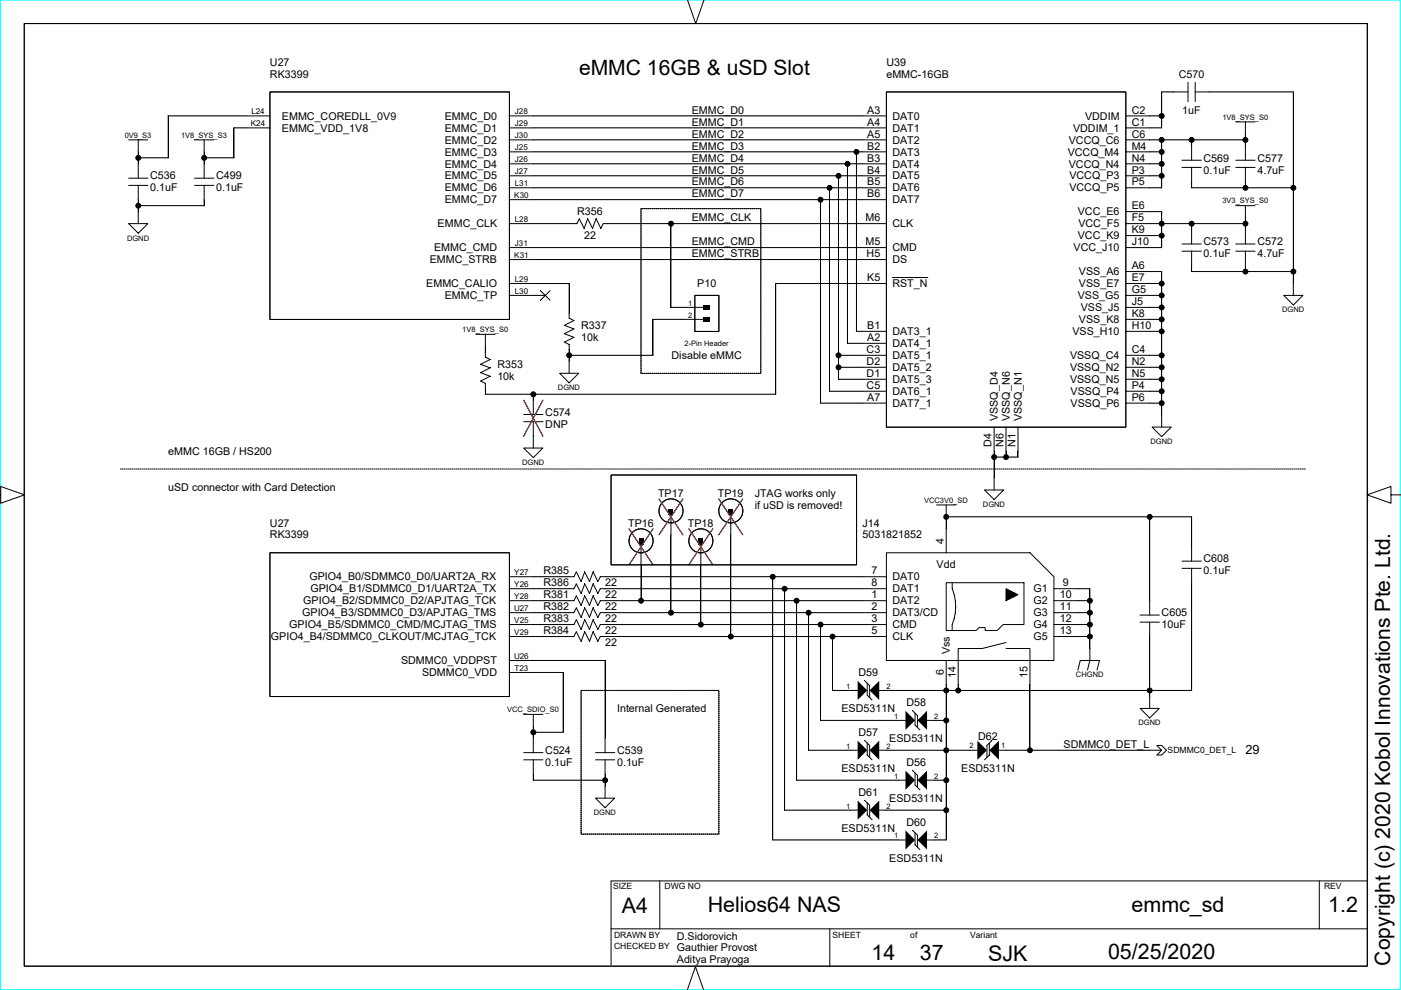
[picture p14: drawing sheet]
<svg xmlns="http://www.w3.org/2000/svg" width="297mm" height="210mm" viewBox="0 0 297 210" stroke-linecap="round" stroke-linejoin="round" font-family="sans-serif">
<defs><g id="words">
<g font-size="4.5">
<text x="122.8" y="16">eMMC 16GB &amp; uSD Slot</text>
<text x="131.9" y="193.6">A4</text>
<text x="150" y="193.4">Helios64 NAS</text>
<text x="239.9" y="193.4">emmc_sd</text>
<text x="281.6" y="193.4">1.2</text>
<text x="184.8" y="203.5">14</text>
<text x="195" y="203.5">37</text>
<text x="209.5" y="203.7">SJK</text>
<text x="234.9" y="203.4">05/25/2020</text>
<text x="294.7" y="204.7" transform="rotate(-90 294.7 204.7)">Copyright (c) 2020 Kobol Innovations Pte. Ltd.</text>
</g>
<text font-size="2.7" x="264.1" y="160">29</text>
<g font-size="2.3" fill="#c0c0c0">
<text x="-1" y="11.3">J</text>
<text x="-.5" y="32.3">I</text>
</g>
<g font-size="2.3">
<text x="57.2" y="13.9">U27</text>
<text x="57.2" y="16.5">RK3399</text>
<text x="187.9" y="13.9">U39</text>
<text x="187.9" y="16.5">eMMC-16GB</text>
<text x="249.9" y="16.5">C570</text>
<text x="59.8" y="25.4">EMMC_COREDLL_0V9</text>
<text x="59.8" y="27.9">EMMC_VDD_1V8</text>
<text x="94.3" y="25.4">EMMC_D0</text>
<text x="94.3" y="27.9">EMMC_D1</text>
<text x="146.7" y="24.1">EMMC_D0</text>
<text x="146.7" y="26.6">EMMC_D1</text>
<text x="146.7" y="29.2">EMMC_D2</text>
<text x="183.9" y="29.2">A5</text>
<text x="183.9" y="26.6">A4</text>
<text x="183.9" y="24.1">A3</text>
<text x="189.2" y="25.4">DAT0</text>
<text x="189.2" y="27.9">DAT1</text>
<text x="227.5" y="27.9">VDDIM_1</text>
<text x="230.1" y="25.4">VDDIM</text>
<text x="239.9" y="26.6">C1</text>
<text x="239.9" y="29.2">C6</text>
<text x="239.9" y="24.1">C2</text>
<text x="250.7" y="24.1">1uF</text>
<text x="94.3" y="30.4">EMMC_D2</text>
<text x="94.3" y="33">EMMC_D3</text>
<text x="94.3" y="35.5">EMMC_D4</text>
<text x="146.7" y="31.7">EMMC_D3</text>
<text x="146.7" y="34.2">EMMC_D4</text>
<text x="183.9" y="34.2">B3</text>
<text x="183.9" y="31.7">B2</text>
<text x="189.2" y="30.4">DAT2</text>
<text x="189.2" y="33">DAT3</text>
<text x="189.2" y="35.5">DAT4</text>
<text x="226.4" y="33">VCCQ_M4</text>
<text x="226.6" y="30.4">VCCQ_C6</text>
<text x="226.6" y="35.5">VCCQ_N4</text>
<text x="239.9" y="34.2">N4</text>
<text x="239.9" y="31.7">M4</text>
<text x="255.2" y="34.2">C569</text>
<text x="266.6" y="34.2">C577</text>
<text x="31.9" y="38.1">C536</text>
<text x="31.9" y="40.6">0.1uF</text>
<text x="45.8" y="38.1">C499</text>
<text x="45.8" y="40.6">0.1uF</text>
<text x="94.3" y="38.1">EMMC_D5</text>
<text x="94.3" y="40.6">EMMC_D6</text>
<text x="146.7" y="36.8">EMMC_D5</text>
<text x="146.7" y="39.3">EMMC_D6</text>
<text x="146.7" y="41.8">EMMC_D7</text>
<text x="183.9" y="41.8">B6</text>
<text x="183.9" y="39.3">B5</text>
<text x="183.9" y="36.8">B4</text>
<text x="189.2" y="38.1">DAT5</text>
<text x="189.2" y="40.6">DAT6</text>
<text x="226.7" y="38.1">VCCQ_P3</text>
<text x="226.7" y="40.6">VCCQ_P5</text>
<text x="239.9" y="39.3">P5</text>
<text x="239.9" y="36.8">P3</text>
<text x="255.2" y="36.8">0.1uF</text>
<text x="266.6" y="36.8">4.7uF</text>
<text x="94.3" y="43.1">EMMC_D7</text>
<text x="122.4" y="45.7">R356</text>
<text x="146.7" y="46.9">EMMC_CLK</text>
<text x="183.5" y="46.9">M6</text>
<text x="189.2" y="43.1">DAT7</text>
<text x="228.5" y="45.7">VCC_E6</text>
<text x="239.9" y="46.9">F5</text>
<text x="239.9" y="44.4">E6</text>
<text x="92.1" y="53.3">EMMC_CMD</text>
<text x="92.8" y="48.2">EMMC_CLK</text>
<text x="123.8" y="50.7">22</text>
<text x="146.7" y="52">EMMC_CMD</text>
<text x="183.5" y="52">M5</text>
<text x="189.2" y="53.3">CMD</text>
<text x="189.2" y="48.2">CLK</text>
<text x="227.6" y="53.3">VCC_J10</text>
<text x="228.5" y="50.7">VCC_K9</text>
<text x="228.6" y="48.2">VCC_F5</text>
<text x="239.9" y="49.5">K9</text>
<text x="239.9" y="52">J10</text>
<text x="255.2" y="52">C573</text>
<text x="266.6" y="52">C572</text>
<text x="91.1" y="55.8">EMMC_STRB</text>
<text x="146.7" y="54.5">EMMC_STRB</text>
<text x="183.7" y="54.5">H5</text>
<text x="183.9" y="59.6">K5</text>
<text x="189.2" y="55.8">DS</text>
<text x="228.8" y="58.4">VSS_A6</text>
<text x="239.9" y="59.6">E7</text>
<text x="239.9" y="57.1">A6</text>
<text x="255.2" y="54.5">0.1uF</text>
<text x="266.6" y="54.5">4.7uF</text>
<text x="90.4" y="60.9">EMMC_CALIO</text>
<text x="94.3" y="63.4">EMMC_TP</text>
<text x="147.8" y="60.9">P10</text>
<text x="189.2" y="60.9">RST_N</text>
<text x="228.5" y="63.4">VSS_G5</text>
<text x="228.8" y="60.9">VSS_E7</text>
<text x="229.1" y="66">VSS_J5</text>
<text x="239.9" y="64.7">J5</text>
<text x="239.9" y="62.1">G5</text>
<text x="123.2" y="69.8">R337</text>
<text x="183.9" y="69.8">B1</text>
<text x="189.2" y="71">DAT3_1</text>
<text x="227.4" y="71">VSS_H10</text>
<text x="228.8" y="68.5">VSS_K8</text>
<text x="239.9" y="67.2">K8</text>
<text x="239.9" y="69.8">H10</text>
<text x="123.2" y="72.3">10k</text>
<text x="142.4" y="76.1">Disable eMMC</text>
<text x="183.7" y="77.4">D2</text>
<text x="183.7" y="74.8">C3</text>
<text x="183.9" y="72.3">A2</text>
<text x="189.2" y="73.6">DAT4_1</text>
<text x="189.2" y="76.1">DAT5_1</text>
<text x="226.9" y="76.1">VSSQ_C4</text>
<text x="239.9" y="74.8">C4</text>
<text x="239.9" y="77.4">N2</text>
<text x="105.4" y="80.6">10k</text>
<text x="105.4" y="78">R353</text>
<text x="183.7" y="79.9">D1</text>
<text x="183.7" y="82.5">C5</text>
<text x="189.2" y="83.7">DAT6_1</text>
<text x="189.2" y="78.7">DAT5_2</text>
<text x="189.2" y="81.2">DAT5_3</text>
<text x="226.9" y="78.7">VSSQ_N2</text>
<text x="226.9" y="81.2">VSSQ_N5</text>
<text x="227" y="83.7">VSSQ_P4</text>
<text x="239.9" y="82.5">P4</text>
<text x="239.9" y="79.9">N5</text>
<text x="115.6" y="88.2">C574</text>
<text x="183.9" y="85">A7</text>
<text x="189.2" y="86.3">DAT7_1</text>
<text x="211.6" y="89.3" transform="rotate(-90 211.6 89.3)">VSSQ_D4</text>
<text x="214.1" y="89.3" transform="rotate(-90 214.1 89.3)">VSSQ_N6</text>
<text x="216.6" y="89.3" transform="rotate(-90 216.6 89.3)">VSSQ_N1</text>
<text x="227" y="86.3">VSSQ_P6</text>
<text x="239.9" y="85">P6</text>
<text x="115.6" y="90.7">DNP</text>
<text x="210.2" y="94.7" transform="rotate(-90 210.2 94.7)">D4</text>
<text x="212.8" y="94.7" transform="rotate(-90 212.8 94.7)">N6</text>
<text x="215.3" y="94.7" transform="rotate(-90 215.3 94.7)">N1</text>
<text x="35.7" y="96.4">eMMC 16GB / HS200</text>
<text x="35.7" y="104">uSD connector with Card Detection</text>
<text x="139.5" y="105.3">TP17</text>
<text x="152.2" y="105.3">TP19</text>
<text x="160" y="105.3">JTAG works only</text>
<text x="160" y="107.8">if uSD is removed!</text>
<text x="57.2" y="111.6">U27</text>
<text x="133.2" y="111.6">TP16</text>
<text x="145.9" y="111.6">TP18</text>
<text x="182.9" y="111.6">J14</text>
<text x="57.2" y="114.2">RK3399</text>
<text x="182.9" y="114.2">5031821852</text>
<text x="200.1" y="115.3" transform="rotate(-90 200.1 115.3)">4</text>
<text x="255.2" y="119.3">C608</text>
<text x="65.6" y="123.1">GPIO4_B0/SDMMC0_D0/UART2A_RX</text>
<text x="65.8" y="125.6">GPIO4_B1/SDMMC0_D1/UART2A_TX</text>
<text x="115.2" y="121.8">R385</text>
<text x="115.2" y="124.3">R386</text>
<text x="128.3" y="124.3">22</text>
<text x="184.8" y="124.3">8</text>
<text x="184.8" y="121.8">7</text>
<text x="189.2" y="123.1">DAT0</text>
<text x="189.2" y="125.6">DAT1</text>
<text x="198.6" y="120.5">Vdd</text>
<text x="219.1" y="125.6">G1</text>
<text x="225.4" y="124.3">9</text>
<text x="255.2" y="121.8">0.1uF</text>
<text x="64.1" y="130.7">GPIO4_B3/SDMMC0_D3/APJTAG_TMS</text>
<text x="64.3" y="128.1">GPIO4_B2/SDMMC0_D2/APJTAG_TCK</text>
<text x="115.2" y="126.9">R381</text>
<text x="115.2" y="129.4">R382</text>
<text x="115.2" y="131.9">R383</text>
<text x="128.3" y="126.9">22</text>
<text x="128.3" y="129.4">22</text>
<text x="128.3" y="132">22</text>
<text x="184.8" y="129.4">2</text>
<text x="184.8" y="131.9">3</text>
<text x="184.8" y="126.9">1</text>
<text x="189.2" y="128.1">DAT2</text>
<text x="189.2" y="130.7">DAT3/CD</text>
<text x="219.1" y="128.1">G2</text>
<text x="219.1" y="130.7">G3</text>
<text x="224.7" y="131.9">12</text>
<text x="224.7" y="129.4">11</text>
<text x="224.7" y="126.9">10</text>
<text x="246.3" y="130.7">C605</text>
<text x="57.4" y="135.7">GPIO4_B4/SDMMC0_CLKOUT/MCJTAG_TCK</text>
<text x="61.3" y="133.2">GPIO4_B5/SDMMC0_CMD/MCJTAG_TMS</text>
<text x="115.2" y="134.5">R384</text>
<text x="128.3" y="134.5">22</text>
<text x="128.3" y="137">22</text>
<text x="184.8" y="134.5">5</text>
<text x="189.2" y="133.2">CMD</text>
<text x="189.2" y="135.7">CLK</text>
<text x="219.1" y="133.2">G4</text>
<text x="219.1" y="135.7">G5</text>
<text x="224.7" y="134.5">13</text>
<text x="246.3" y="133.2">10uF</text>
<text x="85" y="140.8">SDMMC0_VDDPST</text>
<text x="89.5" y="143.4">SDMMC0_VDD</text>
<text x="182" y="143.4">D59</text>
<text x="200.1" y="143.2" transform="rotate(-90 200.1 143.2)">6</text>
<text x="201.4" y="138.8" transform="rotate(-90 201.4 138.8)">Vss</text>
<text x="202.6" y="143.8" transform="rotate(-90 202.6 143.8)">14</text>
<text x="217.8" y="143.8" transform="rotate(-90 217.8 143.8)">15</text>
<text x="192.2" y="149.7">D58</text>
<text x="130.8" y="151">Internal Generated</text>
<text x="178.4" y="151">ESD5311N</text>
<text x="115.6" y="159.9">C524</text>
<text x="130.8" y="159.9">C539</text>
<text x="182" y="156">D57</text>
<text x="188.5" y="157.3">ESD5311N</text>
<text x="207.4" y="156.8">D62</text>
<text x="225.5" y="158.6">SDMMC0_DET_L</text>
<text x="115.6" y="162.4">0.1uF</text>
<text x="130.8" y="162.4">0.1uF</text>
<text x="178.4" y="163.7">ESD5311N</text>
<text x="192.2" y="162.4">D56</text>
<text x="203.8" y="163.7">ESD5311N</text>
<text x="182" y="168.7">D61</text>
<text x="188.5" y="170">ESD5311N</text>
<text x="178.4" y="176.4">ESD5311N</text>
<text x="192.2" y="175.1">D60</text>
<text x="188.5" y="182.7">ESD5311N</text>
<text x="143.5" y="199.2">D.Sidorovich</text>
<text x="143.5" y="201.7">Gauthier Provost</text>
<text x="143.5" y="204.3">Aditya Prayoga</text>
</g>
<g font-size="1.8">
<text x="247.6" y="159.7">SDMMC0_DET_L</text>
<text x="130" y="188.4">SIZE</text>
<text x="140.9" y="188.4">DWG NO</text>
<text x="280.7" y="188.4">REV</text>
<text x="130.2" y="198.8">DRAWN BY</text>
<text x="130.2" y="201.3">CHECKED BY</text>
<text x="176.5" y="198.8">SHEET</text>
<text x="193" y="198.8">of</text>
<text x="205.7" y="198.8">Variant</text>
</g>
<g font-size="1.7">
<text x="53.2" y="26.8">K24</text>
<text x="53.3" y="24.2">L24</text>
<text x="109.2" y="29.3">J30</text>
<text x="109.2" y="26.8">J29</text>
<text x="109.2" y="24.2">J28</text>
<text x="109.2" y="34.4">J26</text>
<text x="109.2" y="31.8">J25</text>
<text x="109" y="42">K30</text>
<text x="109.1" y="39.5">L31</text>
<text x="109.2" y="36.9">J27</text>
<text x="109.1" y="47.1">L28</text>
<text x="109.2" y="52.1">J31</text>
<text x="109" y="54.7">K31</text>
<text x="109.1" y="59.8">L29</text>
<text x="109.1" y="62.3">L30</text>
<text x="109" y="124.5">Y26</text>
<text x="109" y="121.9">Y27</text>
<text x="109" y="129.5">U27</text>
<text x="109" y="127">Y28</text>
<text x="109" y="132.1">V25</text>
<text x="109" y="134.6">V29</text>
<text x="109" y="139.7">U26</text>
<text x="109.1" y="142.2">T23</text>
</g>
<g font-size="1.6">
<text x="26.5" y="29.2">0V9_S3</text>
<text x="38.4" y="29.2">1V8_SYS_S3</text>
<text x="259.2" y="25.4">1V8_SYS_S0</text>
<text x="259.2" y="43.1">3V3_SYS_S0</text>
<text x="26.9" y="51">DGND</text>
<text x="145.9" y="64.8">1</text>
<text x="98" y="70.4">1V8_SYS_S0</text>
<text x="145.9" y="67.4">2</text>
<text x="271.8" y="66.2">DGND</text>
<text x="145.1" y="73.3">2-Pin Header</text>
<text x="118.3" y="82.7">DGND</text>
<text x="243.9" y="94.1">DGND</text>
<text x="110.7" y="98.6">DGND</text>
<text x="195.9" y="106.6">VCC3V0_SD</text>
<text x="208.4" y="107.5">DGND</text>
<text x="228.1" y="143.6">CHGND</text>
<text x="179.4" y="146.1">1</text>
<text x="187.9" y="146.1">2</text>
<text x="107.5" y="151">VCC_SDIO_S0</text>
<text x="189.6" y="152.4">1</text>
<text x="198.1" y="152.4">2</text>
<text x="241.4" y="153.8">DGND</text>
<text x="179.4" y="158.7">1</text>
<text x="187.9" y="158.7">2</text>
<text x="205.6" y="158.6">2</text>
<text x="212.3" y="158.6">1</text>
<text x="189.6" y="165.1">1</text>
<text x="198.1" y="165.1">2</text>
<text x="125.9" y="172.8">DGND</text>
<text x="179.4" y="171.4">1</text>
<text x="187.9" y="171.4">2</text>
<text x="189.6" y="177.8">1</text>
<text x="198.1" y="177.8">2</text>
</g>
</g></defs>
<path d="M.1 0h296.8v209.8h-296.8z" fill="none" stroke="#0ff" stroke-width=".21"/>
<g fill="none" stroke="#000" stroke-width=".21">
<path d="M149.3 -.1l-1.8 5.1-1.8-5M5.1 5h284.8v199.9h-284.8zM57.2 19.5h50.8v48.2h-50.8zM256.4 19.5h17.8v43.2M52.2 24.6h5.1M52.2 27.1h5.1M108 24.6h74.9M108 27.1h74.9M108 29.7h74.9M108 32.2h5.1M108 34.7h5.1M108 37.3h5.1"/>
<path d="M108 39.8h5.1M243.7 29.7h20.4M243.7 32.2h2.6M243.7 34.7h2.6M243.7 37.3h2.6M243.7 39.8h2.6M246.3 29.7v10.1M250.6 35.5h4.1M250.6 34h4.1M252.6 39.8h21.6M252.6 29.7v4.3M252.6 35.5v4.3"/>
<path d="M262 25.8h4.1M262 35.5h4.1M262 34h4.1M264.1 25.8v8.2M264.1 35.5v4.3M108 42.3h5.1M108 47.4h14.3l.5-1 1 2 .8-2 1 2 .8-2 1 2 .5-1h1M108 52.5h74.9M108 55h74.9M243.7 47.4h20.4M243.7 52.5h2.6M243.7 44.9h2.6v7.6"/>
<path d="M243.7 57.6h2.6v33M243.7 50h2.6M250.6 53.3h4.1M250.6 51.7h4.1M252.6 57.6h21.6M252.6 47.4v4.4M252.6 53.2v4.4M262 43.6h4.1M262 53.3h4.1M262 51.7h4.1M264.1 43.6v8.2M264.1 53.2v4.4"/>
<path d="M102.9 74.7v1M102.9 75.7l1 .5-2 1 2 .8-2 1 2 .8-2 1 1 .5M108 60.1h12.7v7.4l1 .5-2 1 2 .7-2 1.1 2 .7-2 1 1 .5v6.2M108 62.6h7.6M114.6 61.6l2 2M116.6 61.6l-2 2M118.7 79.1h4l-2 2.1zM120.6 75.3h17.8M144.8 67.7h-6.4v7.7M243.7 60.1h2.6M243.7 62.6h2.6M243.7 67.7h2.6"/>
<path d="M243.7 75.3h2.6M243.7 77.9h2.6M243.7 65.2h2.6M243.7 70.3h2.6M272.2 62.6h4l-2 2.1zM102.9 81.3v1M111 89.4h4.1M111 87.9h4.1M111 84.9l4.1 7.6M113.1 84.9v3M113.1 89.4v3.1M115.1 84.9l-4.1 7.6"/>
<path d="M243.7 83h2.6M243.7 80.4h2.6M243.7 85.5h2.6M244.3 90.6h4l-2 2zM0 104.9h.1v-1.8l5.1 1.8-5.1 1.8v-1.8M57.2 117.2h50.8v30.5h-50.8zM294.9 104.9v1.8l-5-1.8 5-1.8v1.8h2.1M108 122.3h5.1M108 124.8h5.1M108 127.4h5.1M108 129.9h5.1M108 135h5.1"/>
<path d="M108 132.4h5.1M108 140h5.1M108 142.6h5.1M129.5 196.9h160.4M129.5 186.8h160.4M129.6 186.8v17.8M139.9 186.8v10.2M175.9 196.9v7.9M279.7 186.8v10.2M145.7 209.9l1.7-5 1.8 5"/>
<circle cx="246.3" cy="32.2" r=".52"/>
<circle cx="246.3" cy="34.7" r=".52"/>
<circle cx="246.3" cy="37.3" r=".52"/>
<circle cx="246.3" cy="29.7" r=".52"/>
<circle cx="252.6" cy="29.7" r=".52"/>
<circle cx="264.1" cy="29.7" r=".52"/>
<circle cx="264.1" cy="39.8" r=".52"/>
<circle cx="274.2" cy="39.8" r=".52"/>
<circle cx="246.3" cy="47.4" r=".52"/>
<circle cx="246.3" cy="50" r=".52"/>
<circle cx="252.6" cy="47.4" r=".52"/>
<circle cx="264.1" cy="47.4" r=".52"/>
<circle cx="264.1" cy="57.6" r=".52"/>
<circle cx="274.2" cy="57.6" r=".52"/>
<circle cx="120.7" cy="75.3" r=".52"/>
<circle cx="246.3" cy="60.1" r=".52"/>
<circle cx="246.3" cy="67.7" r=".52"/>
<circle cx="246.3" cy="77.9" r=".52"/>
<circle cx="246.3" cy="75.3" r=".52"/>
<circle cx="246.3" cy="62.6" r=".52"/>
<circle cx="246.3" cy="65.2" r=".52"/>
<circle cx="246.3" cy="70.3" r=".52"/>
<circle cx="246.3" cy="83" r=".52"/>
<circle cx="246.3" cy="80.4" r=".52"/>
<circle cx="246.3" cy="85.5" r=".52"/>
</g>
<g fill="#000">
<path d="M252.6 29.7v1.2z" fill-rule="evenodd"/>
<path d="M252.6 38.5v1.3z" fill-rule="evenodd"/>
<path d="M264.1 28.4v1.3z" fill-rule="evenodd"/>
<path d="M264.1 29.7v1.2z" fill-rule="evenodd"/>
<path d="M264.1 38.5v1.3z" fill-rule="evenodd"/>
<path d="M252.6 47.4v1.3z" fill-rule="evenodd"/>
<path d="M252.6 56.3v1.3z" fill-rule="evenodd"/>
<path d="M264.1 47.4v1.3z" fill-rule="evenodd"/>
<path d="M264.1 46.1v1.3z" fill-rule="evenodd"/>
<path d="M264.1 56.3v1.3z" fill-rule="evenodd"/>
<path d="M120.7 75.3v1.3z" fill-rule="evenodd"/>
<path d="M120.7 74.1v1.2z" fill-rule="evenodd"/>
<circle cx="246.3" cy="32.2" r=".53"/>
<circle cx="246.3" cy="29.7" r=".53"/>
<circle cx="246.3" cy="34.7" r=".53"/>
<circle cx="246.3" cy="37.3" r=".53"/>
<circle cx="252.6" cy="29.7" r=".53"/>
<circle cx="264" cy="29.7" r=".53"/>
<circle cx="264" cy="39.8" r=".53"/>
<circle cx="274.2" cy="39.8" r=".53"/>
<circle cx="246.3" cy="50" r=".53"/>
<circle cx="246.3" cy="47.4" r=".53"/>
<circle cx="252.6" cy="47.4" r=".53"/>
<circle cx="264" cy="57.6" r=".53"/>
<circle cx="264" cy="47.4" r=".53"/>
<circle cx="274.2" cy="57.6" r=".53"/>
<circle cx="120.7" cy="75.3" r=".53"/>
<circle cx="246.3" cy="60.1" r=".53"/>
<circle cx="246.3" cy="65.2" r=".53"/>
<circle cx="246.3" cy="75.3" r=".53"/>
<circle cx="246.3" cy="70.3" r=".53"/>
<circle cx="246.3" cy="62.6" r=".53"/>
<circle cx="246.3" cy="67.7" r=".53"/>
<circle cx="246.3" cy="77.9" r=".53"/>
<circle cx="246.3" cy="83" r=".53"/>
<circle cx="246.3" cy="80.4" r=".53"/>
<circle cx="246.3" cy="85.5" r=".53"/>
</g>
<path d="M111 84.9l4.1 7.6" fill="none" stroke="#f00" stroke-width=".21"/>
<path d="M115.1 84.9l-4.1 7.6" fill="none" stroke="#f00" stroke-width=".21"/>
<g fill="none" stroke="#000" stroke-width=".21">
<path d="M248.8 19.5h3.1M251.9 17.5v4M253.4 19.5h3.1M253.4 17.5v4M27.3 29.7h4M27.3 39.3h4.1M27.3 37.8h4.1M29.3 33.5h6.4M29.3 29.6v8.2M29.3 39.3v8.1M35.6 24.6h16.6M35.7 24.6v8.9"/>
<path d="M41.2 29.7h4.1M41.3 39.3h4M41.3 37.8h4M43.3 33.5h6.3M43.3 29.6v8.2M43.3 39.3v4.3h-14M52.2 27.1h-2.6v6.4M27.3 47.4h4l-2 2zM128.9 47.4h54M142.3 47.4v17.8M100.9 70.9h4M102.9 70.9v3.8"/>
<path d="M142.2 65.2h6.9M144.8 67.7h4.3M147.3 62.6h5.1v7.7h-5.1zM164.4 60.1h18.5M164.5 60.1v23.5h-61.6M102.9 82.3v1.3M111 95h4.1l-2 2zM113.1 83.6v1.3M113.1 92.5v2.5M133.4 112.1l5 7.6M135.9 115.4v4.3M138.4 112.1l-5 7.6"/>
<path d="M198.6 107.1h4M200.6 109.6h52v9.4M200.6 107v5.1M243.8 109.6v20.8M250.6 119h4.1M113 122.3h8.7l.5-1 1 2 .8-2 1 2 .7-2 1.1 2 .5-1h55.6M113 124.8h8.7l.5-1 1 2 .8-2 1 2 .7-2 1.1 2 .5-1h55.6M113 127.4h8.7l.5-1.1 1 2.1 .8-2.1 1 2.1 .7-2.1 1.1 2.1 .5-1h1M113 129.9h8.7l.5-1 1 2 .8-2 1 2 .7-2 1.1 2 .5-1h1M113 132.4h8.7l.5-1 1 2 .8-2 1 2 .7-2 1.1 2 .5-1h1M113 135h8.7l.5-1.1 1 2.1 .8-2.1 1 2.1 .7-2.1 1.1 2.1 .5-1h1M163.8 122.3v55.8"/>
<path d="M166.3 124.8v47h15.6M241.7 131.9h4.1M241.7 130.4h4.1M243.8 131.9v3.1M250.6 120.5h4.1M252.6 120.5v3M111 151.5h4.1M111 159.6h4.1M113 142.6h6.4v12.7M113 155.3h6.4M113 140h15.3v19.6M113.1 151.4v8.2"/>
<path d="M126.3 159.6h4M180.3 146.4h1.6M180.3 159.1h1.6M183.4 144.4l1 1M183.4 157l1 1.1M183.9 144.9v2.5l1 1M183.9 157.5v2.6M184.4 145.4v2.5M184.4 158v2.6M186.4 146.4h1.5M186.4 159.1h1.5M190.5 152.7h1.5"/>
<path d="M193.5 150.7l1 1v2.5M194 151.2v2.6M194 153.7l1 1M196.5 152.7h1.6M205.7 159.1h1.5M209.3 158v2.6M209.8 157.5v2.6M210.3 157l-1 1.1M211.8 159.1h34.5M218.4 145.1v14M241.7 150.2h4.1l-2 2zM243.8 147.7v2.5"/>
<path d="M245.3 158.1h1l1 1-1 1h-1l1-1zM111 161.1h4.1M113.1 161.1v4.3h15.2M126.3 169.2h4l-2 2.1zM126.3 161.1h4M128.3 161.1v8.1M163.8 178.1h28.2M183.4 169.7l1 1v2.6M183.9 170.2v2.6l1 1M183.9 160.1l1 1M186.4 171.8h1.5M190.5 165.4h1.5"/>
<path d="M193.5 163.4l1 1M193.5 176.1l1 1M194 163.9v2.6l1 .9M194 176.6v2.5M194 179.1l1 1M194.5 164.4v2.5M194.5 177.1v2.5M196.5 165.4h1.6M196.5 178.1h1.6M209.8 160.1l-1.1 1"/>
<circle cx="29.3" cy="33.5" r=".52"/>
<circle cx="43.3" cy="33.5" r=".52"/>
<circle cx="29.3" cy="43.6" r=".52"/>
<circle cx="142.3" cy="47.4" r=".52"/>
<circle cx="113.1" cy="83.6" r=".52"/>
<circle cx="135.9" cy="114.7" r="2.55"/>
<circle cx="200.6" cy="109.6" r=".52"/>
<circle cx="243.8" cy="109.6" r=".52"/>
<circle cx="163.8" cy="122.3" r=".52"/>
<circle cx="166.4" cy="124.8" r=".52"/>
<circle cx="113.1" cy="155.3" r=".52"/>
<circle cx="218.4" cy="159.1" r=".52"/>
<circle cx="128.3" cy="165.4" r=".52"/>
</g>
<g fill="#000">
<path d="M29.3 33.5v1.2z" fill-rule="evenodd"/>
<path d="M29.3 32.2v1.3z" fill-rule="evenodd"/>
<path d="M43.3 33.5v1.2z" fill-rule="evenodd"/>
<path d="M43.3 32.2v1.3z" fill-rule="evenodd"/>
<path d="M29.3 43.6v1.3z" fill-rule="evenodd"/>
<path d="M29.3 42.3v1.3z" fill-rule="evenodd"/>
<path d="M43.3 42.3v1.3z" fill-rule="evenodd"/>
<path d="M102.9 73.4v1.3z" fill-rule="evenodd"/>
<path d="M102.9 82.3v1.3z" fill-rule="evenodd"/>
<path d="M113.1 83.6v1.3z" fill-rule="evenodd"/>
<path d="M113.1 155.3v1.2z" fill-rule="evenodd"/>
<path d="M113.1 154v1.3z" fill-rule="evenodd"/>
<path d="M181.8 144.4l2.1 2-2.1 2z" fill-rule="evenodd"/>
<path d="M181.8 157l2.1 2.1-2.1 2z" fill-rule="evenodd"/>
<path d="M184.4 146.4l2-2v4z" fill-rule="evenodd"/>
<path d="M184.4 159.1l2-2.1v4.1z" fill-rule="evenodd"/>
<path d="M192 150.7l2 2-2 2z" fill-rule="evenodd"/>
<path d="M194.5 152.7l2.1-2v4z" fill-rule="evenodd"/>
<path d="M207.2 157l2.1 2.1-2.1 2z" fill-rule="evenodd"/>
<path d="M211.8 157v4.1l-2-2z" fill-rule="evenodd"/>
<path d="M113.1 164.1v1.3z" fill-rule="evenodd"/>
<path d="M128.3 165.4v1.3z" fill-rule="evenodd"/>
<path d="M128.3 164.1v1.3z" fill-rule="evenodd"/>
<path d="M181.8 169.7l2.1 2.1-2.1 2z" fill-rule="evenodd"/>
<path d="M184.4 171.8l2-2.1v4.1z" fill-rule="evenodd"/>
<path d="M192 163.4l2 2-2 2z" fill-rule="evenodd"/>
<path d="M192 176.1l2 2-2 2z" fill-rule="evenodd"/>
<path d="M196.6 163.4v4l-2.1-2z" fill-rule="evenodd"/>
<path d="M194.5 178.1l2.1-2v4z" fill-rule="evenodd"/>
<circle cx="29.3" cy="33.5" r=".53"/>
<circle cx="43.3" cy="33.5" r=".53"/>
<circle cx="29.3" cy="43.6" r=".53"/>
<circle cx="142.3" cy="47.4" r=".53"/>
<circle cx="113.1" cy="83.6" r=".53"/>
<circle cx="200.6" cy="109.6" r=".53"/>
<circle cx="243.8" cy="109.6" r=".53"/>
<circle cx="163.8" cy="122.3" r=".53"/>
<circle cx="166.3" cy="124.8" r=".53"/>
<circle cx="113.1" cy="155.3" r=".53"/>
<circle cx="218.4" cy="159.1" r=".53"/>
<circle cx="128.3" cy="165.4" r=".53"/>
</g>
<path d="M149.1 67.2h1.3v1h-1.3zM149.1 64.7h1.3v1h-1.3zM135.4 114.2h1v1.2h-1z" fill="#000"/>
<path d="M135.9 44.2h25.4v35h-25.4zM276.8 99.4h-251.3M123.2 146.4h29.2v30.4h-29.2z" fill="none" stroke="#000" stroke-width=".21" stroke-dasharray=".2 .2"/>
<path d="M133.4 112.1l5 7.6" fill="none" stroke="#f00" stroke-width=".21"/>
<path d="M138.4 112.1l-5 7.6" fill="none" stroke="#f00" stroke-width=".21"/>
<g fill="none" stroke="#000" stroke-width=".21">
<path d="M139.7 105.8l5.1 7.6M142.3 109.1v4.3M144.8 105.8l-5.1 7.6"/>
<circle cx="142.3" cy="108.3" r="2.55"/>
</g>
<path d="M141.7 107.8h1.1v1.3h-1.1z" fill="#000"/>
<path d="M139.7 105.8l5.1 7.6" fill="none" stroke="#f00" stroke-width=".21"/>
<path d="M144.8 105.8l-5.1 7.6" fill="none" stroke="#f00" stroke-width=".21"/>
<g fill="none" stroke="#000" stroke-width=".21">
<path d="M146 112.1l5.1 7.6M148.6 115.4v4.3M151.1 112.1l-5.1 7.6"/>
<circle cx="148.6" cy="114.7" r="2.55"/>
</g>
<path d="M148.1 114.2h1v1.2h-1z" fill="#000"/>
<path d="M146 112.1l5.1 7.6" fill="none" stroke="#f00" stroke-width=".21"/>
<path d="M151.1 112.1l-5.1 7.6" fill="none" stroke="#f00" stroke-width=".21"/>
<g fill="none" stroke="#000" stroke-width=".21">
<path d="M152.4 105.8l5.1 7.6M154.9 109.1v4.3M157.5 105.8l-5.1 7.6"/>
<circle cx="154.9" cy="108.3" r="2.55"/>
</g>
<path d="M154.4 107.8h1.1v1.3h-1.1z" fill="#000"/>
<path d="M152.4 105.8l5.1 7.6" fill="none" stroke="#f00" stroke-width=".21"/>
<path d="M157.5 105.8l-5.1 7.6" fill="none" stroke="#f00" stroke-width=".21"/>
<g fill="none" stroke="#000" stroke-width=".21">
<path d="M187.9 19.5h50.8v71.1h-50.8zM246.3 19.5h2.5M246.3 19.5v7.6h-7.6M113 32.2h75M113 34.7h75M113 37.3h75M113 39.8h75M175.9 39.8v43.2h12.1M177.8 37.3v43.1h10.2M179.7 34.7v38.1M181.6 32.2v38.1M182.9 27.1h5.1"/>
<path d="M182.9 24.6h5.1M182.9 29.7h5.1M238.7 32.2h5.1M238.7 34.7h5.1M238.7 37.3h5.1M238.7 39.8h5.1M238.7 24.6h7.6M238.7 29.7h5.1M113 42.3h75M174 42.3v43.2h14M182.9 47.4h5.1M182.9 52.5h5.1"/>
<path d="M182.9 55h5.1M189.2 58.8h7.5M238.7 44.9h5.1M238.7 47.4h5.1M238.7 52.5h5.1M238.7 50h5.1M238.7 57.6h5.1M177.8 77.9h10.2M177.8 75.3h10.2M179.7 72.8h8.3M181.6 70.3h6.4M182.9 60.1h5.1"/>
<path d="M238.7 70.3h5.1M238.7 77.9h5.1M238.7 75.3h5.1M238.7 60.1h5.1M238.7 62.6h5.1M238.7 65.2h5.1M238.7 67.7h5.1M210.8 96.9h5M210.8 90.5v13.4M213.3 90.5v6.4M215.8 90.5v6.4M238.7 80.4h5.1"/>
<path d="M238.7 83h5.1M238.7 85.5h5.1M129.6 100.7h52v19.1h-52zM135.9 119.7v7.7M142.3 113.4v16.5M148.6 119.7v12.7M154.9 113.4v21.6M187.9 117.2h30.5l5.1 5.1v17.7h-35.6zM200.6 112.1v5.1M208.7 103.9h4.1l-2 2zM128.3 127.4h59.7M128.3 129.9h59.7"/>
<path d="M128.3 132.4h59.7M128.3 135h59.7M168.9 127.4v38h21.6M171.4 129.9v29.2h8.9M174 132.4v20.4l16.5-.1M176.5 135v11.4h3.8M182.9 122.3h5.1M182.9 124.8h5.1M200.6 123.5h16.5v8.9h-4.4l-1.3 1.3h-2.5v-.6h-1.3l-.6 .6h-6.4zM201.9 123.5v1.3a10 10 0 0 1 0 7.6v1.3M213.3 136.2l-5.1 1.3h-5v8.9M213.3 137.5h5.1v7.6"/>
<path d="M213.3 124.8l2.5 1.3-2.5 1.3zM223.4 127.4h7.7M223.4 129.9h7.7M223.4 132.4h7.7M223.4 135h7.7M223.4 124.8h7.7v15.3l-.5 2M243.8 135v12.7M252.6 123.5v22.9h-64.7M187.9 159.1h17.8M198.1 152.7h2.5M200.6 140v38.1h-2.5M228.5 142.1l.5-2.1h4.1l-.5 2.1"/>
<path d="M187.9 171.8h12.7M198.1 165.4h2.5"/>
<circle cx="175.9" cy="39.8" r=".52"/>
<circle cx="177.8" cy="37.3" r=".52"/>
<circle cx="179.7" cy="34.7" r=".52"/>
<circle cx="181.6" cy="32.2" r=".52"/>
<circle cx="246.3" cy="24.6" r=".52"/>
<circle cx="174" cy="42.3" r=".52"/>
<circle cx="177.8" cy="77.9" r=".52"/>
<circle cx="177.8" cy="75.3" r=".52"/>
<circle cx="210.8" cy="96.9" r=".52"/>
<circle cx="213.3" cy="96.9" r=".52"/>
<circle cx="135.9" cy="127.4" r=".52"/>
<circle cx="142.3" cy="129.9" r=".52"/>
<circle cx="148.6" cy="132.4" r=".52"/>
<circle cx="154.9" cy="135" r=".52"/>
<circle cx="168.9" cy="127.4" r=".52"/>
<circle cx="171.4" cy="129.9" r=".52"/>
<circle cx="174" cy="132.4" r=".52"/>
<circle cx="176.5" cy="135" r=".52"/>
<circle cx="231.1" cy="127.4" r=".52"/>
<circle cx="231.1" cy="129.9" r=".52"/>
<circle cx="231.1" cy="132.4" r=".52"/>
<circle cx="231.1" cy="135" r=".52"/>
<circle cx="200.6" cy="152.7" r=".52"/>
<circle cx="200.6" cy="146.4" r=".52"/>
<circle cx="200.6" cy="159.1" r=".52"/>
<circle cx="203.2" cy="146.4" r=".52"/>
<circle cx="243.8" cy="146.4" r=".52"/>
<circle cx="200.6" cy="171.8" r=".52"/>
<circle cx="200.6" cy="165.4" r=".52"/>
</g>
<g fill="#000">
<path d="M181.6 32.2h1.3zM181.6 70.3h1.3zM213.3 124.8l2.5 1.3-2.5 1.3z"/>
<path d="M210.8 95.6v1.3z" fill-rule="evenodd"/>
<path d="M213.3 95.6v1.3z" fill-rule="evenodd"/>
<path d="M215.8 95.6v1.3z" fill-rule="evenodd"/>
<path d="M200.6 145.1v1.3z" fill-rule="evenodd"/>
<path d="M203.2 145.1v1.3z" fill-rule="evenodd"/>
<path d="M243.8 146.4v1.3z" fill-rule="evenodd"/>
<circle cx="175.9" cy="39.8" r=".53"/>
<circle cx="177.8" cy="37.3" r=".53"/>
<circle cx="179.7" cy="34.7" r=".53"/>
<circle cx="181.6" cy="32.2" r=".53"/>
<circle cx="246.3" cy="24.6" r=".53"/>
<circle cx="174" cy="42.3" r=".53"/>
<circle cx="177.8" cy="75.3" r=".53"/>
<circle cx="177.8" cy="77.9" r=".53"/>
<circle cx="210.8" cy="96.9" r=".53"/>
<circle cx="213.3" cy="96.9" r=".53"/>
<circle cx="135.9" cy="127.4" r=".53"/>
<circle cx="142.3" cy="129.9" r=".53"/>
<circle cx="148.6" cy="132.4" r=".53"/>
<circle cx="154.9" cy="135" r=".53"/>
<circle cx="168.9" cy="127.4" r=".53"/>
<circle cx="171.4" cy="129.9" r=".53"/>
<circle cx="174" cy="132.4" r=".53"/>
<circle cx="176.5" cy="135" r=".53"/>
<circle cx="231.1" cy="132.4" r=".53"/>
<circle cx="231.1" cy="129.9" r=".53"/>
<circle cx="231.1" cy="127.4" r=".53"/>
<circle cx="231.1" cy="135" r=".53"/>
<circle cx="200.6" cy="152.7" r=".53"/>
<circle cx="200.6" cy="146.4" r=".53"/>
<circle cx="200.6" cy="159.1" r=".53"/>
<circle cx="203.2" cy="146.4" r=".53"/>
<circle cx="243.8" cy="146.4" r=".53"/>
<circle cx="200.6" cy="171.8" r=".53"/>
<circle cx="200.6" cy="165.4" r=".53"/>
</g>
<use href="#words"/>
</svg>
